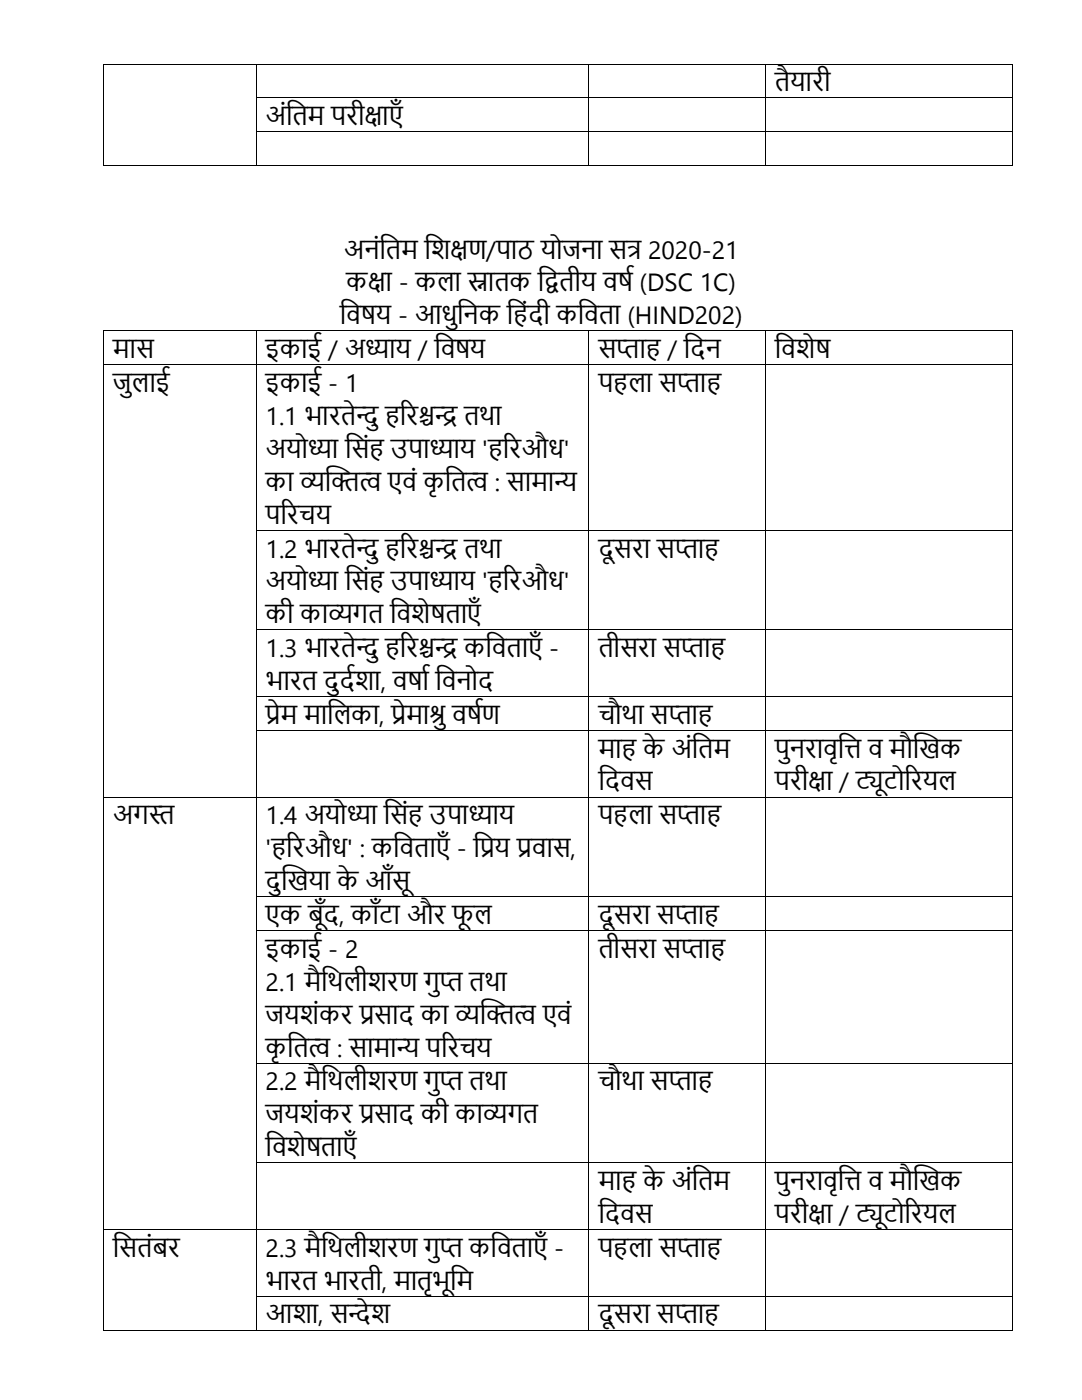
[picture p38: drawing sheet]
<svg xmlns="http://www.w3.org/2000/svg" width="216mm" height="279mm" viewBox="0 0 216 279" stroke-linecap="round" stroke-linejoin="round" font-family="sans-serif">
<defs><g id="words">
<g font-size="5">
<text x="154.6" y="18.2">िै</text>
<text x="157.7" y="18.2">यारी</text>
<text x="53" y="25">अंत</text>
<text x="58.3" y="25">िम परीक</text>
<text x="72.7" y="25">्</text>
<text x="72.7" y="25">षाएाँ</text>
<text x="68.6" y="51.6">अनंत</text>
<text x="77" y="51.6">िम त ्</text>
<text x="86" y="51.6">िक</text>
<text x="89.8" y="51.6">षण/पाठ योजना सत 2020-21</text>
<text x="125.1" y="51.6">्</text>
<text x="125.1" y="51.6">र</text>
<text x="69.1" y="58.2">कक</text>
<text x="73.4" y="58.2">्</text>
<text x="73.4" y="58.2">षा - कला स</text>
<text x="93.3" y="58.2">्</text>
<text x="93.3" y="58.2">नािक त</text>
<text x="108.6" y="58.2">ििीय वर</text>
<text x="123.3" y="58.2">्ष (DSC 1C)</text>
<text x="67.8" y="64.7">त्य - आधुनक तंदी कत</text>
<text x="69.1" y="64.7">वर</text>
<text x="91.2" y="64.7">त</text>
<text x="116.6" y="64.7">विा (HIND202)</text>
<text x="22.5" y="71.5">मास</text>
<text x="53" y="71.5">इकाई / अध</text>
<text x="72.9" y="71.5">्</text>
<text x="72.9" y="71.5">याय / त्य</text>
<text x="87.9" y="71.5">वर</text>
<text x="119.4" y="71.5">सप</text>
<text x="123" y="71.5">्</text>
<text x="123" y="71.5">ता</text>
<text x="133.2" y="71.5">/ त</text>
<text x="137.7" y="71.5">दन</text>
<text x="154.6" y="71.5">त</text>
<text x="155.9" y="71.5">विेर</text>
<text x="162.7" y="71.5">्</text>
<text x="22.5" y="78.2">जु</text>
<text x="26.2" y="78.2">लाई</text>
<text x="53" y="78.2">इकाई - 1</text>
<text x="119.4" y="78.2">प ला सप</text>
<text x="135.1" y="78.2">्</text>
<text x="135.1" y="78.2">ता</text>
<text x="53" y="84.8">1.1 भारिेन्दु ररश्</text>
<text x="83.5" y="84.8">्द</text>
<text x="83.5" y="84.8">चन</text>
<text x="86.7" y="84.8">्</text>
<text x="86.7" y="84.8">र िथा</text>
<text x="53" y="91.4">अयोध</text>
<text x="61.4" y="91.4">्</text>
<text x="61.4" y="91.4">या त</text>
<text x="70.1" y="91.4">सं</text>
<text x="78" y="91.4">उपाध</text>
<text x="85.7" y="91.4">्</text>
<text x="85.7" y="91.4">याय ' ररऔध'</text>
<text x="53" y="97.9">का व ित</text>
<text x="59.9" y="97.9">्</text>
<text x="59.9" y="97.9">यख ्</text>
<text x="71.7" y="97.9">व एवं कृत्</text>
<text x="90" y="97.9">ित</text>
<text x="93" y="97.9">व : सामान</text>
<text x="110.6" y="97.9">्</text>
<text x="110.6" y="97.9">य</text>
<text x="53" y="104.5">पररचय</text>
<text x="53" y="111.3">1.2 भारिेन्दु ररश्</text>
<text x="83.5" y="111.3">्द</text>
<text x="83.5" y="111.3">चन</text>
<text x="86.7" y="111.3">्</text>
<text x="86.7" y="111.3">र िथा</text>
<text x="119.4" y="111.3">दूसरा सप</text>
<text x="134.7" y="111.3">्</text>
<text x="134.7" y="111.3">ता</text>
<text x="53" y="117.8">अयोध</text>
<text x="61.4" y="117.8">्</text>
<text x="61.4" y="117.8">या त</text>
<text x="70.1" y="117.8">सं</text>
<text x="78" y="117.8">उपाध</text>
<text x="85.7" y="117.8">्</text>
<text x="85.7" y="117.8">याय ' ररऔध'</text>
<text x="53" y="124.4">की काव</text>
<text x="65.5" y="124.4">्</text>
<text x="65.5" y="124.4">यगि त</text>
<text x="79.1" y="124.4">विेर</text>
<text x="85.9" y="124.4">्िाएाँ</text>
<text x="53" y="131.1">1.3 भारिेन्दु ररश्</text>
<text x="83.5" y="131.1">्द</text>
<text x="83.5" y="131.1">चन</text>
<text x="86.7" y="131.1">्</text>
<text x="86.7" y="131.1">र कत</text>
<text x="98.2" y="131.1">विाएाँ-</text>
<text x="119.4" y="131.1">िीसरा सप</text>
<text x="135.9" y="131.1">्</text>
<text x="135.9" y="131.1">ता</text>
<text x="53" y="137.7">भारि दुदषिा, वर</text>
<text x="81.3" y="137.7">्ाष त</text>
<text x="88.2" y="137.7">वनोद</text>
<text x="53" y="144.5">प</text>
<text x="53" y="144.5">्</text>
<text x="53" y="144.5">रेम मात</text>
<text x="66.5" y="144.5">लका, प</text>
<text x="78.1" y="144.5">्</text>
<text x="78.1" y="144.5">रेमाश</text>
<text x="85.7" y="144.5">्</text>
<text x="85.7" y="144.5">रुवर</text>
<text x="93.1" y="144.5">्षण</text>
<text x="119.4" y="144.5">चौथा सप</text>
<text x="133.4" y="144.5">्</text>
<text x="133.4" y="144.5">ता</text>
<text x="119.4" y="151.2">मा</text>
<text x="128.3" y="151.2">केअंत</text>
<text x="139.3" y="151.2">िम</text>
<text x="154.6" y="151.2">पु</text>
<text x="157.6" y="151.2">नरावृत</text>
<text x="168.5" y="151.2">ि व मौख</text>
<text x="183.4" y="151.2">खक</text>
<text x="119.4" y="157.8">त</text>
<text x="120.7" y="157.8">दवस</text>
<text x="154.6" y="157.8">परीक</text>
<text x="161.3" y="157.8">्</text>
<text x="161.3" y="157.8">षा / टिोररयल</text>
<text x="170.8" y="157.8">्</text>
<text x="170.8" y="157.8">यू</text>
<text x="22.5" y="164.5">अगस</text>
<text x="29.7" y="164.5">्</text>
<text x="29.7" y="164.5">त</text>
<text x="53" y="164.5">1.4 अयोध</text>
<text x="69.2" y="164.5">्</text>
<text x="69.2" y="164.5">या त</text>
<text x="77.9" y="164.5">सं</text>
<text x="85.7" y="164.5">उपाध</text>
<text x="93.5" y="164.5">्</text>
<text x="93.5" y="164.5">याय</text>
<text x="119.4" y="164.5">प ला सप</text>
<text x="135.1" y="164.5">्</text>
<text x="135.1" y="164.5">ता</text>
<text x="53" y="171.1">' ररऔध' : कत</text>
<text x="79.7" y="171.1">विाएाँ- त</text>
<text x="95.7" y="171.1">प</text>
<text x="95.7" y="171.1">्</text>
<text x="95.7" y="171.1">रय प</text>
<text x="103.1" y="171.1">्</text>
<text x="103.1" y="171.1">रवास,</text>
<text x="53" y="177.7">दुख</text>
<text x="57.4" y="177.7">खया केआाँसू</text>
<text x="53" y="184.4">एक बू</text>
<text x="64.4" y="184.4">ाँद, कााँिा और फूल</text>
<text x="119.4" y="184.4">दूसरा सप</text>
<text x="134.7" y="184.4">्</text>
<text x="134.7" y="184.4">ता</text>
<text x="53" y="191.2">इकाई - 2</text>
<text x="119.4" y="191.2">िीसरा सप</text>
<text x="135.9" y="191.2">्</text>
<text x="135.9" y="191.2">ता</text>
<text x="53" y="197.7">2.1 मैथलीिरण गु</text>
<text x="64.1" y="197.7">त</text>
<text x="87.7" y="197.7">प</text>
<text x="87.7" y="197.7">्</text>
<text x="87.7" y="197.7">त िथा</text>
<text x="53" y="204.3">जयिंकर प</text>
<text x="71.7" y="204.3">्</text>
<text x="71.7" y="204.3">रसाद का व ित</text>
<text x="90.8" y="204.3">्</text>
<text x="90.8" y="204.3">यख ्</text>
<text x="102.6" y="204.3">व एवं</text>
<text x="53" y="210.9">कृत्</text>
<text x="58.5" y="210.9">ित</text>
<text x="61.6" y="210.9">व : सामान</text>
<text x="79.1" y="210.9">्</text>
<text x="79.1" y="210.9">य पररचय</text>
<text x="53" y="217.6">2.2 मैथलीिरण गु</text>
<text x="64.1" y="217.6">त</text>
<text x="87.7" y="217.6">प</text>
<text x="87.7" y="217.6">्</text>
<text x="87.7" y="217.6">त िथा</text>
<text x="119.4" y="217.6">चौथा सप</text>
<text x="133.4" y="217.6">्</text>
<text x="133.4" y="217.6">ता</text>
<text x="53" y="224.2">जयिंकर प</text>
<text x="71.7" y="224.2">्</text>
<text x="71.7" y="224.2">रसाद की काव</text>
<text x="96.3" y="224.2">्</text>
<text x="96.3" y="224.2">यगि</text>
<text x="53" y="230.8">त</text>
<text x="54.3" y="230.8">विेर</text>
<text x="61.1" y="230.8">्िाएाँ</text>
<text x="119.4" y="237.5">मा</text>
<text x="128.3" y="237.5">केअंत</text>
<text x="139.3" y="237.5">िम</text>
<text x="154.6" y="237.5">पु</text>
<text x="157.6" y="237.5">नरावृत</text>
<text x="168.5" y="237.5">ि व मौख</text>
<text x="183.4" y="237.5">खक</text>
<text x="119.4" y="244">त</text>
<text x="120.7" y="244">दवस</text>
<text x="154.6" y="244">परीक</text>
<text x="161.3" y="244">्</text>
<text x="161.3" y="244">षा / टिोररयल</text>
<text x="170.8" y="244">्</text>
<text x="170.8" y="244">यू</text>
<text x="22.5" y="250.8">त</text>
<text x="23.8" y="250.8">सिंबर</text>
<text x="53" y="250.8">2.3 मैथलीिरण गु</text>
<text x="64.1" y="250.8">त</text>
<text x="87.7" y="250.8">प</text>
<text x="87.7" y="250.8">्</text>
<text x="87.7" y="250.8">त कत</text>
<text x="99.2" y="250.8">विाएाँ-</text>
<text x="119.4" y="250.8">प ला सप</text>
<text x="135.1" y="250.8">्</text>
<text x="135.1" y="250.8">ता</text>
<text x="53" y="257.4">भारि भारिी, मािृभूम</text>
<text x="89.8" y="257.4">त</text>
<text x="53" y="264.1">आिा, सन</text>
<text x="69.5" y="264.1">्</text>
<text x="69.5" y="264.1">देि</text>
<text x="119.4" y="264.1">दूसरा सप</text>
<text x="134.7" y="264.1">्</text>
<text x="134.7" y="264.1">ता</text>
</g>
</g></defs>
<g fill="#000">
<path d="M20.6 12.7h.1v.2h-.1z" fill-rule="evenodd"/>
<path d="M20.6 12.7h.1v.2h-.1z" fill-rule="evenodd"/>
<path d="M20.6 19.4h.1v.2h-.1z" fill-rule="evenodd"/>
<path d="M51.1 12.7h.1v.2h-.1z" fill-rule="evenodd"/>
<path d="M51.1 19.4h.1v.2h-.1z" fill-rule="evenodd"/>
<path d="M117.4 12.7h.2v.2h-.2z" fill-rule="evenodd"/>
<path d="M117.4 19.4h.2v.2h-.2z" fill-rule="evenodd"/>
<path d="M152.7 12.7h.1v.2h-.1z" fill-rule="evenodd"/>
<path d="M152.7 19.4h.1v.2h-.1z" fill-rule="evenodd"/>
<path d="M201.9 12.7h.1v.2h-.1z" fill-rule="evenodd"/>
<path d="M201.9 12.7h.1v.2h-.1z" fill-rule="evenodd"/>
<path d="M201.9 19.4h.1v.2h-.1z" fill-rule="evenodd"/>
<path d="M20.6 26.2h.1v.2h-.1z" fill-rule="evenodd"/>
<path d="M20.6 32.9h.1v.2h-.1z" fill-rule="evenodd"/>
<path d="M20.6 32.9h.1v.2h-.1z" fill-rule="evenodd"/>
<path d="M51.1 26.2h.1v.2h-.1z" fill-rule="evenodd"/>
<path d="M51.1 32.9h.1v.2h-.1z" fill-rule="evenodd"/>
<path d="M117.4 26.2h.2v.2h-.2z" fill-rule="evenodd"/>
<path d="M117.4 32.9h.2v.2h-.2z" fill-rule="evenodd"/>
<path d="M152.7 26.2h.1v.2h-.1z" fill-rule="evenodd"/>
<path d="M152.7 32.9h.1v.2h-.1z" fill-rule="evenodd"/>
<path d="M201.9 26.2h.1v.2h-.1z" fill-rule="evenodd"/>
<path d="M201.9 32.9h.1v.2h-.1z" fill-rule="evenodd"/>
<path d="M201.9 32.9h.1v.2h-.1z" fill-rule="evenodd"/>
<path d="M20.6 66h.1v.1h-.1z" fill-rule="evenodd"/>
<path d="M20.6 66h.1v.1h-.1z" fill-rule="evenodd"/>
<path d="M20.6 72.7h.1v.2h-.1z" fill-rule="evenodd"/>
<path d="M51.1 66h.1v.1h-.1z" fill-rule="evenodd"/>
<path d="M51.1 72.7h.1v.2h-.1z" fill-rule="evenodd"/>
<path d="M117.4 66h.2v.1h-.2z" fill-rule="evenodd"/>
<path d="M117.4 72.7h.2v.2h-.2z" fill-rule="evenodd"/>
<path d="M152.7 66h.1v.1h-.1z" fill-rule="evenodd"/>
<path d="M152.7 72.7h.1v.2h-.1z" fill-rule="evenodd"/>
<path d="M201.9 66h.1v.1h-.1z" fill-rule="evenodd"/>
<path d="M201.9 66h.1v.1h-.1z" fill-rule="evenodd"/>
<path d="M201.9 72.7h.1v.2h-.1z" fill-rule="evenodd"/>
<path d="M20.6 105.7h.1v.2h-.1z" fill-rule="evenodd"/>
<path d="M51.1 105.7h.1v.2h-.1z" fill-rule="evenodd"/>
<path d="M117.4 105.7h.2v.2h-.2z" fill-rule="evenodd"/>
<path d="M152.7 105.7h.1v.2h-.1z" fill-rule="evenodd"/>
<path d="M201.9 105.7h.1v.2h-.1z" fill-rule="evenodd"/>
<path d="M20.6 125.6h.1v.2h-.1z" fill-rule="evenodd"/>
<path d="M20.6 139h.1v.1h-.1z" fill-rule="evenodd"/>
<path d="M51.1 125.6h.1v.2h-.1z" fill-rule="evenodd"/>
<path d="M51.1 139h.1v.1h-.1z" fill-rule="evenodd"/>
<path d="M117.4 125.6h.2v.2h-.2z" fill-rule="evenodd"/>
<path d="M117.4 139h.2v.1h-.2z" fill-rule="evenodd"/>
<path d="M152.7 125.6h.1v.2h-.1z" fill-rule="evenodd"/>
<path d="M152.7 139h.1v.1h-.1z" fill-rule="evenodd"/>
<path d="M201.9 125.6h.1v.2h-.1z" fill-rule="evenodd"/>
<path d="M201.9 139h.1v.1h-.1z" fill-rule="evenodd"/>
<path d="M20.6 145.7h.1v.2h-.1z" fill-rule="evenodd"/>
<path d="M20.6 159h.1v.2h-.1z" fill-rule="evenodd"/>
<path d="M51.1 145.7h.1v.2h-.1z" fill-rule="evenodd"/>
<path d="M51.1 159h.1v.2h-.1z" fill-rule="evenodd"/>
<path d="M117.4 145.7h.2v.2h-.2z" fill-rule="evenodd"/>
<path d="M117.4 159h.2v.2h-.2z" fill-rule="evenodd"/>
<path d="M152.7 145.7h.1v.2h-.1z" fill-rule="evenodd"/>
<path d="M152.7 159h.1v.2h-.1z" fill-rule="evenodd"/>
<path d="M201.9 145.7h.1v.2h-.1z" fill-rule="evenodd"/>
<path d="M201.9 159h.1v.2h-.1z" fill-rule="evenodd"/>
<path d="M20.6 178.9h.1v.2h-.1z" fill-rule="evenodd"/>
<path d="M51.1 178.9h.1v.2h-.1z" fill-rule="evenodd"/>
<path d="M117.4 178.9h.2v.2h-.2z" fill-rule="evenodd"/>
<path d="M152.7 178.9h.1v.2h-.1z" fill-rule="evenodd"/>
<path d="M201.9 178.9h.1v.2h-.1z" fill-rule="evenodd"/>
<path d="M20.6 185.7h.1v.1h-.1z" fill-rule="evenodd"/>
<path d="M51.1 185.7h.1v.1h-.1z" fill-rule="evenodd"/>
<path d="M117.4 185.7h.2v.1h-.2z" fill-rule="evenodd"/>
<path d="M152.7 185.7h.1v.1h-.1z" fill-rule="evenodd"/>
<path d="M201.9 185.7h.1v.1h-.1z" fill-rule="evenodd"/>
<path d="M20.6 212.1h.1v.2h-.1z" fill-rule="evenodd"/>
<path d="M51.1 212.1h.1v.2h-.1z" fill-rule="evenodd"/>
<path d="M117.4 212.1h.2v.2h-.2z" fill-rule="evenodd"/>
<path d="M152.7 212.1h.1v.2h-.1z" fill-rule="evenodd"/>
<path d="M201.9 212.1h.1v.2h-.1z" fill-rule="evenodd"/>
<path d="M20.6 232h.1v.1h-.1z" fill-rule="evenodd"/>
<path d="M51.1 232h.1v.1h-.1z" fill-rule="evenodd"/>
<path d="M117.4 232h.2v.1h-.2z" fill-rule="evenodd"/>
<path d="M152.7 232h.1v.1h-.1z" fill-rule="evenodd"/>
<path d="M201.9 232h.1v.1h-.1z" fill-rule="evenodd"/>
<path d="M20.6 245.3h.1v.2h-.1z" fill-rule="evenodd"/>
<path d="M20.6 258.6h.1v.2h-.1z" fill-rule="evenodd"/>
<path d="M51.1 245.3h.1v.2h-.1z" fill-rule="evenodd"/>
<path d="M51.1 258.6h.1v.2h-.1z" fill-rule="evenodd"/>
<path d="M117.4 245.3h.2v.2h-.2z" fill-rule="evenodd"/>
<path d="M117.4 258.6h.2v.2h-.2z" fill-rule="evenodd"/>
<path d="M152.7 245.3h.1v.2h-.1z" fill-rule="evenodd"/>
<path d="M152.7 258.6h.1v.2h-.1z" fill-rule="evenodd"/>
<path d="M201.9 245.3h.1v.2h-.1z" fill-rule="evenodd"/>
<path d="M201.9 258.6h.1v.2h-.1z" fill-rule="evenodd"/>
<path d="M20.6 265.4h.1v.2h-.1z" fill-rule="evenodd"/>
<path d="M20.6 265.4h.1v.2h-.1z" fill-rule="evenodd"/>
<path d="M51.1 265.4h.1v.2h-.1z" fill-rule="evenodd"/>
<path d="M117.4 265.4h.2v.2h-.2z" fill-rule="evenodd"/>
<path d="M152.7 265.4h.1v.2h-.1z" fill-rule="evenodd"/>
<path d="M201.9 265.4h.1v.2h-.1z" fill-rule="evenodd"/>
<path d="M201.9 265.4h.1v.2h-.1z" fill-rule="evenodd"/>
</g>
<g fill="none" stroke="#000" stroke-width=".2">
<path d="M20.7 12.9v6.5M20.7 19.6v6.6M20.7 12.8h30.4M51.1 12.9v6.5M51.1 19.6v6.6M51.2 12.8h66.2M51.2 19.5h66.2M117.5 12.9v6.5M117.5 19.6v6.6M117.6 12.8h35.1M117.6 19.5h35.1M152.8 12.9v6.5"/>
<path d="M152.8 19.6v6.6M152.8 12.8h49.1M152.8 19.5h49.1M202 12.9v6.5M202 19.6v6.6M20.7 26.4v6.5M20.7 33h30.4M51.1 26.4v6.5M51.2 26.3h66.2M51.2 33h66.2M117.5 26.4v6.5M117.6 26.3h35.1"/>
<path d="M117.6 33h35.1M152.8 26.4v6.5M152.8 26.3h49.1M152.8 33h49.1M202 26.4v6.5M20.7 66.1v6.6M20.7 72.9v32.8M20.7 66h30.4M20.7 72.8h30.4M51.1 66.1v6.6M51.1 72.9v32.8M51.2 66h66.2"/>
<path d="M51.2 72.8h66.2M117.5 66.1v6.6M117.5 72.9v32.8M117.6 66h35.1M117.6 72.8h35.1M152.8 66.1v6.6M152.8 72.9v32.8M152.8 66h49.1M152.8 72.8h49.1M202 66.1v6.6M202 72.9v32.8M20.7 105.9v19.7"/>
<path d="M51.1 105.9v19.7M51.2 105.8h66.2M117.5 105.9v19.7M117.6 105.8h35.1M152.8 105.9v19.7M152.8 105.8h49.1M202 105.9v19.7M20.7 125.8v13.2M20.7 139.1v6.6M51.1 125.8v13.2M51.1 139.1v6.6M51.2 125.7h66.2"/>
<path d="M51.2 139h66.2M117.5 125.8v13.2M117.5 139.1v6.6M117.6 125.7h35.1M117.6 139h35.1M152.8 125.8v13.2M152.8 139.1v6.6M152.8 125.7h49.1M152.8 139h49.1M202 125.8v13.2M202 139.1v6.6M20.7 145.9v13.1"/>
<path d="M20.7 159.2v19.7M20.7 159.1h30.4M51.1 145.9v13.1M51.1 159.2v19.7M51.2 145.8h66.2M51.2 159.1h66.2M117.5 145.9v13.1M117.5 159.2v19.7M117.6 145.8h35.1M117.6 159.1h35.1M152.8 145.9v13.1M152.8 159.2v19.7"/>
<path d="M152.8 145.8h49.1M152.8 159.1h49.1M202 145.9v13.1M202 159.2v19.7M20.7 179.1v6.6M51.1 179.1v6.6M51.2 179h66.2M117.5 179.1v6.6M117.6 179h35.1M152.8 179.1v6.6M152.8 179h49.1M202 179.1v6.6"/>
<path d="M20.7 185.8v26.3M51.1 185.8v26.3M51.2 185.7h66.2M117.5 185.8v26.3M117.6 185.7h35.1M152.8 185.8v26.3M152.8 185.7h49.1M202 185.8v26.3M20.7 212.3v19.7M51.1 212.3v19.7M51.2 212.2h66.2M117.5 212.3v19.7"/>
<path d="M117.6 212.2h35.1M152.8 212.3v19.7M152.8 212.2h49.1M202 212.3v19.7M20.7 232.1v13.2M51.1 232.1v13.2M51.2 232.1h66.2M117.5 232.1v13.2M117.6 232.1h35.1M152.8 232.1v13.2M152.8 232.1h49.1M202 232.1v13.2"/>
<path d="M20.7 245.5v13.1M20.7 258.8v6.6M20.7 245.4h30.4M51.1 245.5v13.1M51.1 258.8v6.6M51.2 245.4h66.2M51.2 258.7h66.2M117.5 245.5v13.1M117.5 258.8v6.6M117.6 245.4h35.1M117.6 258.7h35.1M152.8 245.5v13.1"/>
<path d="M152.8 258.8v6.6M152.8 245.4h49.1M152.8 258.7h49.1M202 245.5v13.1M202 258.8v6.6M20.7 265.5h30.4M51.2 265.5h66.2M117.6 265.5h35.1M152.8 265.5h49.1"/>
</g>
<use href="#words"/>
</svg>
